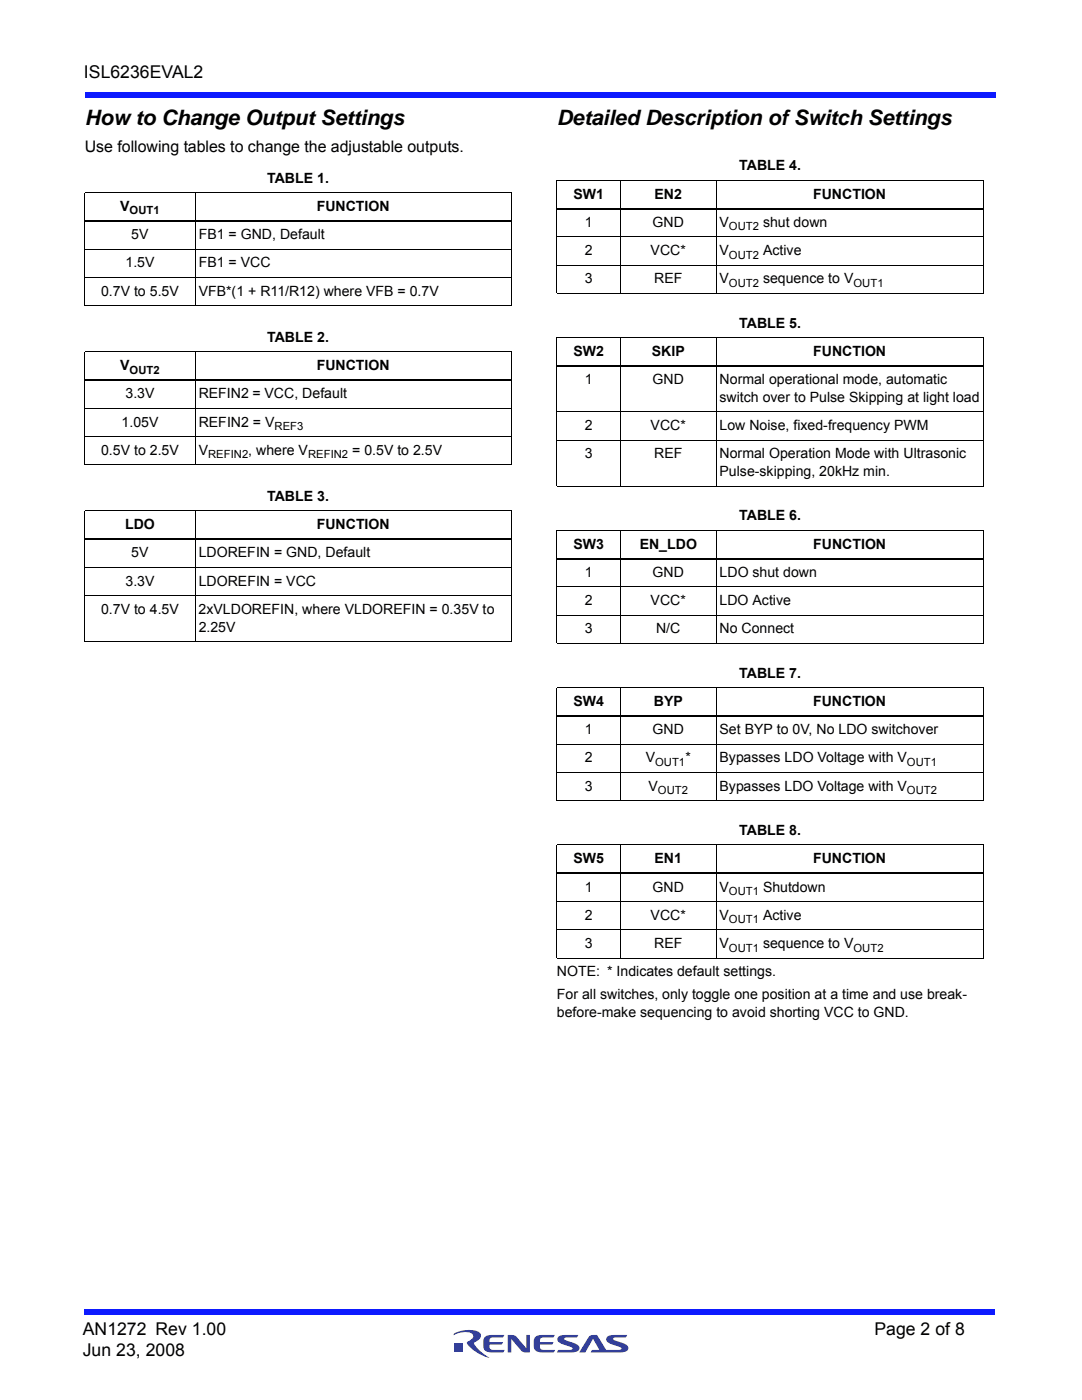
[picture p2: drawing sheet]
<svg xmlns="http://www.w3.org/2000/svg" width="216mm" height="279mm" viewBox="0 0 216 279" stroke-linecap="round" stroke-linejoin="round" font-family="sans-serif">
<defs><g id="words">
<g font-size="4.2">
<text x="16.9" y="25">How to Change Output Settings</text>
<text x="111.1" y="25">Detailed Description of Switch Settings</text>
</g>
<g font-size="3.5">
<text x="16.7" y="15.6">ISL6236EVAL2</text>
<text x="16.5" y="266.5">AN1272 Rev 1.00</text>
<text x="174.5" y="266.5">Page 2 of 8</text>
<text x="16.5" y="270.7">Jun 23, 2008</text>
</g>
<text font-size="3.2" x="16.9" y="30.3">Use following tables to change the adjustable outputs.</text>
<g font-size="2.8">
<text x="147.5" y="34">TABLE 4.</text>
<text x="53.3" y="36.4">TABLE 1.</text>
<text x="114.4" y="39.6">SW1</text>
<text x="130.6" y="39.6">EN2</text>
<text x="162.3" y="39.6">FUNCTION</text>
<text x="24" y="42.1">V</text>
<text x="26.2" y="47.7">5V</text>
<text x="39.6" y="47.7">FB1 = GND, Default</text>
<text x="63.2" y="42.1">FUNCTION</text>
<text x="116.7" y="45.3">1</text>
<text x="130.2" y="45.3">GND</text>
<text x="143.6" y="45.3">V</text>
<text x="152.3" y="45.3">shut down</text>
<text x="25" y="53.4">1.5V</text>
<text x="39.7" y="53.4">FB1 = VCC</text>
<text x="116.7" y="50.9">2</text>
<text x="129.8" y="50.9">VCC*</text>
<text x="143.6" y="50.9">V</text>
<text x="152.3" y="50.9">Active</text>
<text x="20.2" y="59">0.7V to 5.5V</text>
<text x="39.6" y="59">VFB*(1 + R11/R12) where VFB = 0.7V</text>
<text x="116.7" y="56.6">3</text>
<text x="130.5" y="56.6">REF</text>
<text x="143.6" y="56.6">V</text>
<text x="152.3" y="56.6">sequence to V</text>
<text x="147.5" y="65.4">TABLE 5.</text>
<text x="53.3" y="68.2">TABLE 2.</text>
<text x="114.4" y="71">SW2</text>
<text x="130.1" y="71">SKIP</text>
<text x="162.3" y="71">FUNCTION</text>
<text x="24" y="73.9">V</text>
<text x="63.2" y="73.9">FUNCTION</text>
<text x="116.7" y="76.7">1</text>
<text x="130.2" y="76.7">GND</text>
<text x="143.6" y="76.7">Normal operational mode, automatic</text>
<text x="25" y="79.5">3.3V</text>
<text x="39.6" y="79.5">REFIN2 = VCC, Default</text>
<text x="143.6" y="80.2">switch over to Pulse Skipping at light load</text>
<text x="24.3" y="85.1">1.05V</text>
<text x="39.6" y="85.1">REFIN2 = V</text>
<text x="116.7" y="85.8">2</text>
<text x="129.8" y="85.8">VCC*</text>
<text x="143.6" y="85.8">Low Noise, fixed-frequency PWM</text>
<text x="20.2" y="90.8">0.5V to 2.5V</text>
<text x="39.6" y="90.8">V</text>
<text x="49.6" y="90.8">, where V</text>
<text x="70.3" y="90.8">= 0.5V to 2.5V</text>
<text x="116.7" y="91.5">3</text>
<text x="130.5" y="91.5">REF</text>
<text x="143.6" y="91.5">Normal Operation Mode with Ultrasonic</text>
<text x="143.6" y="95">Pulse-skipping, 20kHz min.</text>
<text x="53.3" y="99.9">TABLE 3.</text>
<text x="25" y="105.6">LDO</text>
<text x="63.2" y="105.6">FUNCTION</text>
<text x="147.5" y="103.8">TABLE 6.</text>
<text x="26.2" y="111.2">5V</text>
<text x="39.6" y="111.2">LDOREFIN = GND, Default</text>
<text x="114.4" y="109.5">SW3</text>
<text x="127.6" y="109.5">EN_LDO</text>
<text x="162.3" y="109.5">FUNCTION</text>
<text x="25" y="116.9">3.3V</text>
<text x="39.6" y="116.9">LDOREFIN = VCC</text>
<text x="116.7" y="115.1">1</text>
<text x="130.2" y="115.1">GND</text>
<text x="143.6" y="115.1">LDO shut down</text>
<text x="20.2" y="122.5">0.7V to 4.5V</text>
<text x="39.6" y="122.5">2xVLDOREFIN, where VLDOREFIN = 0.35V to</text>
<text x="116.7" y="120.8">2</text>
<text x="129.8" y="120.8">VCC*</text>
<text x="143.6" y="120.8">LDO Active</text>
<text x="39.6" y="126.1">2.25V</text>
<text x="116.7" y="126.4">3</text>
<text x="130.9" y="126.4">N/C</text>
<text x="143.6" y="126.4">No Connect</text>
<text x="147.5" y="135.2">TABLE 7.</text>
<text x="114.4" y="140.9">SW4</text>
<text x="130.5" y="140.9">BYP</text>
<text x="162.3" y="140.9">FUNCTION</text>
<text x="116.7" y="146.5">1</text>
<text x="130.2" y="146.5">GND</text>
<text x="143.6" y="146.5">Set BYP to 0V, No LDO switchover</text>
<text x="116.7" y="152.2">2</text>
<text x="128.9" y="152.2">V</text>
<text x="136.8" y="152.2">*</text>
<text x="143.6" y="152.2">Bypasses LDO Voltage with V</text>
<text x="116.7" y="157.8">3</text>
<text x="129.4" y="157.8">V</text>
<text x="143.6" y="157.8">Bypasses LDO Voltage with V</text>
<text x="147.5" y="166.6">TABLE 8.</text>
<text x="114.4" y="172.3">SW5</text>
<text x="130.6" y="172.3">EN1</text>
<text x="162.3" y="172.3">FUNCTION</text>
<text x="116.7" y="177.9">1</text>
<text x="130.2" y="177.9">GND</text>
<text x="143.6" y="177.9">V</text>
<text x="152.3" y="177.9">Shutdown</text>
<text x="116.7" y="183.6">2</text>
<text x="129.8" y="183.6">VCC*</text>
<text x="143.6" y="183.6">V</text>
<text x="152.3" y="183.6">Active</text>
<text x="116.7" y="189.2">3</text>
<text x="130.5" y="189.2">REF</text>
<text x="143.6" y="189.2">V</text>
<text x="152.3" y="189.2">sequence to V</text>
<text x="111.1" y="194.9">NOTE: * Indicates default settings.</text>
<text x="111.1" y="199.4">For all switches, only toggle one position at a time and use break-</text>
<text x="111.1" y="203">before-make sequencing to avoid shorting VCC to GND.</text>
</g>
<g font-size="2.2">
<text x="25.9" y="42.8">OUT1</text>
<text x="145.5" y="46">OUT2</text>
<text x="145.5" y="51.6">OUT2</text>
<text x="145.5" y="57.3">OUT2</text>
<text x="170.3" y="57.3">OUT1</text>
<text x="25.9" y="74.5">OUT2</text>
<text x="54.8" y="85.8">REF3</text>
<text x="41.5" y="91.5">REFIN2</text>
<text x="61.5" y="91.5">REFIN2</text>
<text x="130.7" y="152.9">OUT1</text>
<text x="181" y="152.9">OUT1</text>
<text x="131.3" y="158.5">OUT2</text>
<text x="181" y="158.5">OUT2</text>
<text x="145.5" y="178.6">OUT1</text>
<text x="145.5" y="184.3">OUT1</text>
<text x="145.5" y="189.9">OUT1</text>
<text x="170.3" y="189.9">OUT2</text>
</g>
</g></defs>
<g fill="#0d1aff">
<path d="M16.9 261.3h181.7v1h-181.7z"/>
<path d="M16.9 18.4h181.7v1h-181.7z"/>
</g>
<path d="M89.5 264.1h36.9v7.8h-36.9z" fill="#fff"/>
<g fill="#333f99">
<path d="M101.3 266.4h.6a1.2 1.2 0 0 1 1.2 .5l1.9 2.1v-2.6h.7v3.5h-.7a1.04 1.04 0 0 1-1-.4l-2-2.2v2.6h-.7z"/>
<path d="M96.7 266.9l.8-.4 3.1-.1-.2 .5-2.4 .1a.7 .7 0 0 0-.3 .8h2.7l-.4 .5h-2.3v.5l.2 .5 .2 .1h2.6l-.3 .5h-2.3a1.36 1.36 0 0 1-1.7-1.3l.1-1.4z"/>
<path d="M106.8 266.9l.8-.4 3.1-.1-.3 .5-2.3 .1a.7 .7 0 0 0-.4 .8h2.8l-.4 .5h-2.4v.5l.2 .5 .3 .1h2.6l-.3 .5h-2.3a1.36 1.36 0 0 1-1.7-1.3l.1-1.4z"/>
<path d="M111.4 266.8l.8-.3 3.2-.1-.3 .5-2.5 .2v.2l.6 .3a3.4 3.4 0 0 1 2.4 1.2 .85 .85 0 0 1-1 1.1h-3.5l.3-.5 2.8-.1v-.3l-.6-.3a3.4 3.4 0 0 1-2.4-1.2l.1-.5z"/>
<path d="M117.6 266.7a1.8 1.8 0 0 1 1.5-.3l1.9 3h2.3l.7-.1v-.3l-.6-.3a3.4 3.4 0 0 1-2.4-1.2 .85 .85 0 0 1 1-1l3.2-.1-.3 .5-2.5 .2v.2l.6 .3a3.4 3.4 0 0 1 2.4 1.2 .85 .85 0 0 1-1 1.1h-6.5l.2-.5h1.5l-1.2-2.2-1.6 2.7h-1.2z"/>
<path d="M90.8 268.1h1.6v1.6h-1.6z"/>
<path d="M90.6 266.1a5.6 5.6 0 0 1 5.1-.1 1.19 1.19 0 0 1-.9 1.8l-.2 .2a6.8 6.8 0 0 0 3 2.9 7.1 7.1 0 0 1-4.4-2.9l.5-.4a.81 .81 0 0 0 .7-.8 .81 .81 0 0 0-.6-.8 5.3 5.3 0 0 0-3.3 .4z"/>
</g>
<g fill="none" stroke="#000" stroke-width=".2">
<path d="M16.9 38.4h85.2M16.9 38.5v22.5M38.9 38.4v22.7M102 38.5v22.5M111.1 36h85.2M111.1 36v22.5M123.8 35.9v22.7M142.9 35.9v22.7M196.2 36v22.5M16.9 49.7h85.2M16.9 55.4h85.2M111.1 47.3h85.2"/>
<path d="M111.1 52.9h85.2M111.1 58.6h85.2M16.9 61h85.2M16.9 70.2h85.2M16.9 70.3v22.4M38.9 70.1v22.7M102 70.3v22.4M111.1 67.4h85.2M111.1 67.4v29.6M123.8 67.3v29.7M142.9 67.3v29.7M196.2 67.4v29.6"/>
<path d="M16.9 81.5h85.2M16.9 87.1h85.2M16.9 92.8h85.2M111.1 82.2h85.2M111.1 87.8h85.2M111.1 97h85.2M16.9 102h85.2M16.9 113.2h85.2M16.9 118.9h85.2M16.9 102v26M38.9 101.9v26.2M102 102v26"/>
<path d="M111.1 105.8h85.2M111.1 117.1h85.2M111.1 105.9v22.5M123.8 105.8v22.7M142.9 105.8v22.7M196.2 105.9v22.5M16.9 128.1h85.2M111.1 122.8h85.2M111.1 128.4h85.2M111.1 137.2h85.2M111.1 137.3v22.5M123.8 137.2v22.7"/>
<path d="M142.9 137.2v22.7M196.2 137.3v22.5M111.1 148.5h85.2M111.1 154.2h85.2M111.1 159.8h85.2M111.1 168.6h85.2M111.1 179.9h85.2M111.1 168.7v22.5M123.8 168.6v22.7M142.9 168.6v22.7M196.2 168.7v22.5M111.1 185.6h85.2"/>
<path d="M111.1 191.2h85.2"/>
</g>
<path d="M16.9 44.1h85.2M111.1 41.6h85.2M16.9 75.9h85.2M111.1 73h85.2M16.9 107.6h85.2M111.1 111.5h85.2M111.1 142.9h85.2M111.1 174.3h85.2" fill="none" stroke="#000" stroke-width=".36"/>
<use href="#words"/>
</svg>
